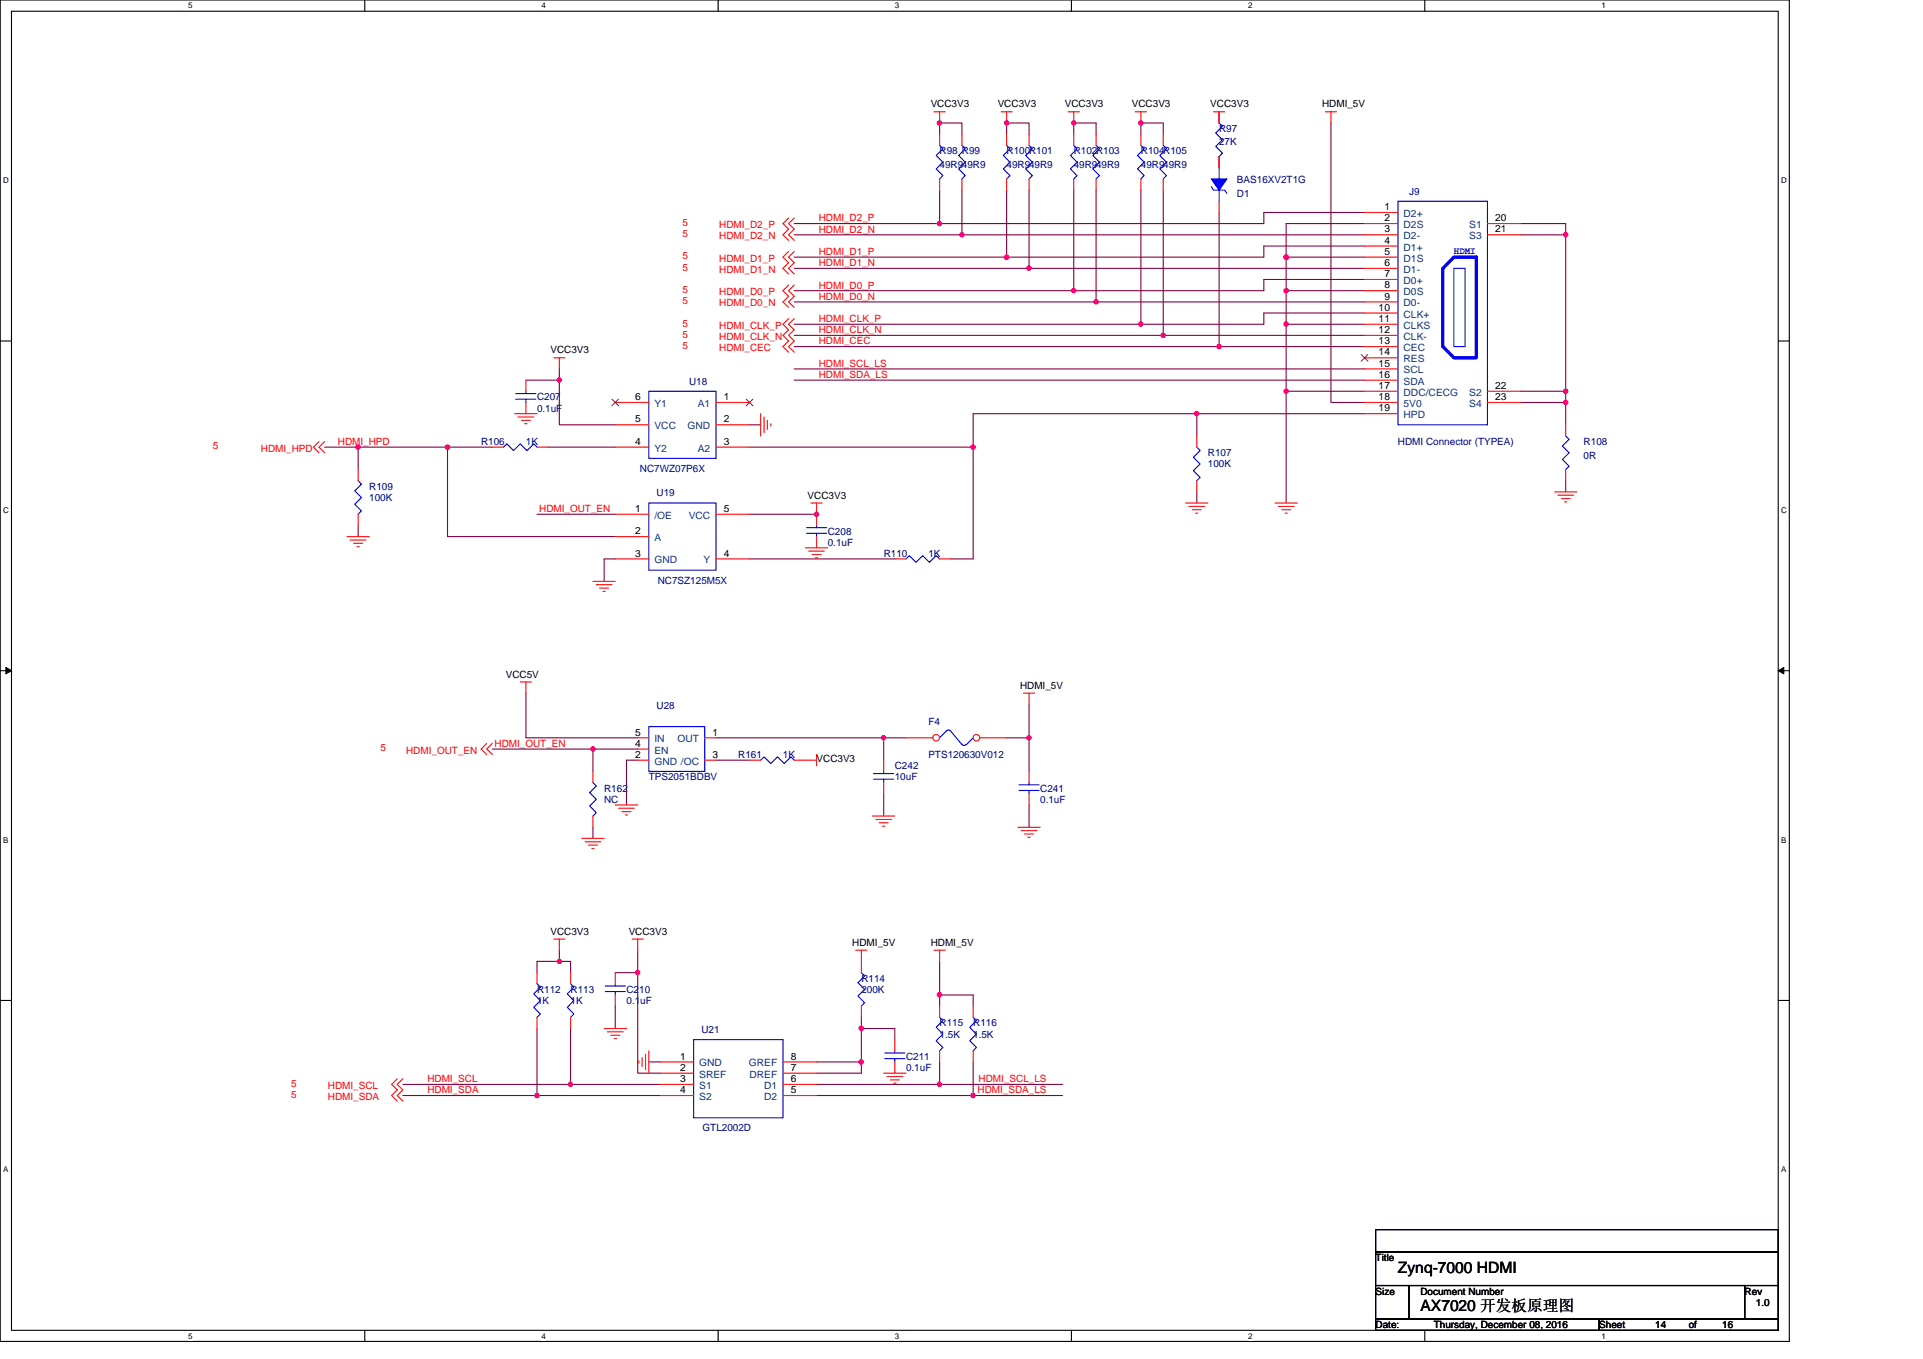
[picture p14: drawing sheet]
<svg xmlns="http://www.w3.org/2000/svg" width="297mm" height="210mm" viewBox="0 0 297 210" stroke-linecap="round" stroke-linejoin="round" font-family="sans-serif">
<defs><g id="words">
<g font-size="2.4">
<text x="215.9" y="196.7">Zynq-7000 HDMI</text>
<text x="219.4" y="202.5">AX7020 开发板原理图</text>
</g>
<g font-size="1.5">
<text x="143.8" y="16.6">VCC3V3</text>
<text x="154.1" y="16.6">VCC3V3</text>
<text x="164.5" y="16.6">VCC3V3</text>
<text x="174.8" y="16.6">VCC3V3</text>
<text x="186.9" y="16.6">VCC3V3</text>
<text x="204.2" y="16.6">HDMI_5V</text>
<text x="213.8" y="32.5">1</text>
<text x="213.8" y="34.2">2</text>
<text x="213.8" y="35.9">3</text>
<text x="231" y="34.2">20</text>
<text x="231" y="35.9">21</text>
<text x="213.8" y="37.7">4</text>
<text x="213.8" y="39.4">5</text>
<text x="213.8" y="41.1">6</text>
<text x="213.8" y="42.8">7</text>
<text x="213.8" y="44.6">8</text>
<text x="213.8" y="46.3">9</text>
<text x="213" y="48">10</text>
<text x="213" y="49.7">11</text>
<text x="213" y="51.5">12</text>
<text x="213" y="53.2">13</text>
<text x="85" y="54.6">VCC3V3</text>
<text x="213" y="54.9">14</text>
<text x="213" y="56.6">15</text>
<text x="213" y="58.4">16</text>
<text x="98.1" y="65.3">5</text>
<text x="98.1" y="61.8">6</text>
<text x="111.8" y="61.8">1</text>
<text x="111.8" y="65.3">2</text>
<text x="213" y="60.1">17</text>
<text x="213" y="61.8">18</text>
<text x="213" y="63.6">19</text>
<text x="231" y="60.1">22</text>
<text x="231" y="61.8">23</text>
<text x="98.1" y="68.7">4</text>
<text x="111.8" y="68.7">3</text>
<text x="124.8" y="77">VCC3V3</text>
<text x="98.1" y="79.1">1</text>
<text x="98.1" y="82.6">2</text>
<text x="111.8" y="79.1">5</text>
<text x="98.1" y="86">3</text>
<text x="111.8" y="86">4</text>
<text x="78.1" y="104.7">VCC5V</text>
<text x="157.6" y="106.4">HDMI_5V</text>
<text x="98.1" y="113.6">5</text>
<text x="110.1" y="113.6">1</text>
<text x="98.1" y="115.4">4</text>
<text x="98.1" y="117.1">2</text>
<text x="110.1" y="117.1">3</text>
<text x="126.1" y="117.8">VCC3V3</text>
<text x="85" y="144.4">VCC3V3</text>
<text x="97.1" y="144.4">VCC3V3</text>
<text x="131.7" y="146.1">HDMI_5V</text>
<text x="143.8" y="146.1">HDMI_5V</text>
<text x="105" y="163.7">1</text>
<text x="105" y="165.5">2</text>
<text x="105" y="167.2">3</text>
<text x="122.1" y="167.2">6</text>
<text x="122.1" y="163.7">8</text>
<text x="122.1" y="165.5">7</text>
<text x="105" y="168.9">4</text>
<text x="122.1" y="168.9">5</text>
<text x="212.5" y="194.9">Title</text>
<text x="212.5" y="200">Size</text>
<text x="219.4" y="200">Document Number</text>
<text x="269.5" y="200">Rev</text>
<text x="271.2" y="201.8">1.0</text>
<text x="212.5" y="205.2">Date:</text>
<text x="221.5" y="205.2">Thursday, December 08, 2016</text>
<text x="247" y="205.2">Sheet</text>
<text x="255.7" y="205.2">14</text>
<text x="260.9" y="205.2">of</text>
<text x="266" y="205.2">16</text>
</g>
<g font-size="1.5" fill="#000080">
<text x="145.1" y="23.9">R98 R99</text>
<text x="155.5" y="23.9">R100R101</text>
<text x="165.9" y="23.9">R102R103</text>
<text x="176.2" y="23.9">R104R105</text>
<text x="188.3" y="20.4">R97</text>
<text x="188.3" y="22.5">27K</text>
<text x="145.1" y="25.9">49R949R9</text>
<text x="155.5" y="25.9">49R949R9</text>
<text x="165.9" y="25.9">49R949R9</text>
<text x="176.2" y="25.9">49R949R9</text>
<text x="191.1" y="28.3">BAS16XV2T1G</text>
<text x="191.1" y="30.4">D1</text>
<text x="217.7" y="30.1">J9</text>
<text x="106.4" y="59.4">U18</text>
<text x="82.9" y="61.8">C207</text>
<text x="82.9" y="63.6">0.1uF</text>
<text x="74.3" y="68.8">R106</text>
<text x="81.2" y="68.8">1K</text>
<text x="186.6" y="70.5">R107</text>
<text x="215.9" y="68.8">HDMI Connector (TYPEA)</text>
<text x="244.6" y="68.8">R108</text>
<text x="244.6" y="70.8">0R</text>
<text x="57" y="75.7">R109</text>
<text x="57" y="77.4">100K</text>
<text x="98.8" y="72.9">NC7WZ07P6X</text>
<text x="101.4" y="76.7">U19</text>
<text x="186.6" y="72.2">100K</text>
<text x="127.9" y="82.6">C208</text>
<text x="127.9" y="84.3">0.1uF</text>
<text x="136.5" y="86">R110</text>
<text x="143.4" y="86">1K</text>
<text x="101.6" y="90.2">NC7SZ125M5X</text>
<text x="101.4" y="109.5">U28</text>
<text x="143.4" y="112">F4</text>
<text x="114" y="117.1">R161</text>
<text x="120.9" y="117.1">1K</text>
<text x="138.2" y="118.9">C242</text>
<text x="143.4" y="117.1">PTS120630V012</text>
<text x="93.3" y="122.3">R162</text>
<text x="93.3" y="124">NC</text>
<text x="100.2" y="120.6">TPS2051BDBV</text>
<text x="138.2" y="120.6">10uF</text>
<text x="160.7" y="122.3">C241</text>
<text x="160.7" y="124">0.1uF</text>
<text x="82.9" y="153.4">R112</text>
<text x="82.9" y="155.1">1K</text>
<text x="88.1" y="153.4">R113</text>
<text x="88.1" y="155.1">1K</text>
<text x="96.8" y="153.4">C210</text>
<text x="96.8" y="155.1">0.1uF</text>
<text x="133.1" y="151.7">R114</text>
<text x="133.1" y="153.4">200K</text>
<text x="108.3" y="159.6">U21</text>
<text x="145.1" y="158.6">R115</text>
<text x="145.1" y="160.3">1.5K</text>
<text x="150.3" y="158.6">R116</text>
<text x="150.3" y="160.3">1.5K</text>
<text x="140" y="163.8">C211</text>
<text x="140" y="165.5">0.1uF</text>
<text x="108.5" y="174.8">GTL2002D</text>
</g>
<g font-size="1.5" fill="#f00">
<text x="105.4" y="34.9">5</text>
<text x="111.1" y="35.3">HDMI_D2_P</text>
<text x="126.5" y="34.2">HDMI_D2_P</text>
<text x="126.5" y="35.9">HDMI_D2_N</text>
<text x="105.4" y="36.6">5</text>
<text x="105.4" y="40.1">5</text>
<text x="105.4" y="41.8">5</text>
<text x="111.1" y="37">HDMI_D2_N</text>
<text x="111.1" y="40.4">HDMI_D1_P</text>
<text x="126.5" y="39.4">HDMI_D1_P</text>
<text x="126.5" y="41.1">HDMI_D1_N</text>
<text x="105.4" y="45.3">5</text>
<text x="105.4" y="47">5</text>
<text x="111.1" y="42.2">HDMI_D1_N</text>
<text x="111.1" y="45.6">HDMI_D0_P</text>
<text x="111.1" y="47.3">HDMI_D0_N</text>
<text x="126.5" y="44.6">HDMI_D0_P</text>
<text x="126.5" y="46.3">HDMI_D0_N</text>
<text x="105.4" y="50.5">5</text>
<text x="105.4" y="52.2">5</text>
<text x="105.4" y="53.9">5</text>
<text x="111.1" y="50.8">HDMI_CLK_P</text>
<text x="111.1" y="52.5">HDMI_CLK_N</text>
<text x="126.5" y="49.8">HDMI_CLK_P</text>
<text x="126.5" y="51.5">HDMI_CLK_N</text>
<text x="126.5" y="53.2">HDMI_CEC</text>
<text x="111.1" y="54.3">HDMI_CEC</text>
<text x="126.5" y="58.4">HDMI_SDA_LS</text>
<text x="126.5" y="56.7">HDMI_SCL_LS</text>
<text x="32.9" y="69.4">5</text>
<text x="40.3" y="69.8">HDMI_HPD</text>
<text x="52.2" y="68.7">HDMI_HPD</text>
<text x="83.3" y="79.1">HDMI_OUT_EN</text>
<text x="58.8" y="116.1">5</text>
<text x="62.7" y="116.4">HDMI_OUT_EN</text>
<text x="76.4" y="115.4">HDMI_OUT_EN</text>
<text x="45" y="167.9">5</text>
<text x="66" y="167.2">HDMI_SCL</text>
<text x="151.2" y="167.2">HDMI_SCL_LS</text>
<text x="45" y="169.6">5</text>
<text x="50.6" y="168.3">HDMI_SCL</text>
<text x="50.6" y="170">HDMI_SDA</text>
<text x="66" y="168.9">HDMI_SDA</text>
<text x="151" y="168.9">HDMI_SDA_LS</text>
</g>
<g font-size="1.5" fill="#004080">
<text x="216.8" y="33.5">D2+</text>
<text x="216.8" y="35.2">D2S</text>
<text x="226.9" y="35.2">S1</text>
<text x="216.8" y="37">D2-</text>
<text x="216.8" y="38.7">D1+</text>
<text x="216.8" y="40.4">D1S</text>
<text x="226.9" y="37">S3</text>
<text x="216.8" y="42.2">D1-</text>
<text x="216.8" y="43.9">D0+</text>
<text x="216.8" y="45.6">D0S</text>
<text x="216.8" y="47.3">D0-</text>
<text x="216.8" y="49.1">CLK+</text>
<text x="216.8" y="50.8">CLKS</text>
<text x="216.8" y="52.5">CLK-</text>
<text x="216.8" y="54.3">CEC</text>
<text x="216.8" y="56">RES</text>
<text x="216.8" y="57.7">SCL</text>
<text x="216.8" y="59.4">SDA</text>
<text x="101.1" y="62.9">Y1</text>
<text x="107.8" y="62.9">A1</text>
<text x="216.8" y="61.2">DDC/CECG</text>
<text x="216.8" y="62.9">5V0</text>
<text x="216.8" y="64.6">HPD</text>
<text x="226.9" y="61.2">S2</text>
<text x="226.9" y="62.9">S4</text>
<text x="101.1" y="69.8">Y2</text>
<text x="101.1" y="66.3">VCC</text>
<text x="106.2" y="66.3">GND</text>
<text x="107.8" y="69.8">A2</text>
<text x="101.1" y="80.2">/OE</text>
<text x="101.1" y="83.6">A</text>
<text x="106.4" y="80.2">VCC</text>
<text x="101.1" y="87.1">GND</text>
<text x="108.7" y="87.1">Y</text>
<text x="101.1" y="114.7">IN</text>
<text x="101.1" y="116.4">EN</text>
<text x="101.1" y="118.2">GND /OC</text>
<text x="104.6" y="114.7">OUT</text>
<text x="108" y="164.8">GND</text>
<text x="108" y="166.5">SREF</text>
<text x="115.7" y="164.8">GREF</text>
<text x="115.8" y="166.5">DREF</text>
<text x="108" y="168.3">S1</text>
<text x="108" y="170">S2</text>
<text x="118" y="170">D2</text>
<text x="118" y="168.3">D1</text>
</g>
<text font-size="1.5" fill="#00f" x="224.6" y="39.3">HDMI</text>
<g font-size="1.2">
<text x="29.1" y="1.3">5</text>
<text x="83.6" y="1.3">4</text>
<text x="138.2" y="1.3">3</text>
<text x="192.8" y="1.3">2</text>
<text x="247.4" y="1.3">1</text>
<text x=".5" y="28.3">D</text>
<text x="275.1" y="28.3">D</text>
<text x=".5" y="79.2">C</text>
<text x="275.1" y="79.2">C</text>
<text x=".5" y="130.2">B</text>
<text x="275.1" y="130.2">B</text>
<text x=".5" y="181.1">A</text>
<text x="275.1" y="181.1">A</text>
<text x="29.1" y="206.8">5</text>
<text x="83.6" y="206.8">4</text>
<text x="138.2" y="206.8">3</text>
<text x="192.8" y="206.8">2</text>
<text x="247.4" y="206.8">1</text>
</g>
</g></defs>
<path d="M0 0h276.4v207.3h-276.4zM1.8 1.7h272.9v203.8h-272.9z" fill="none" stroke="#000" stroke-width=".17"/>
<g fill="#fff">
<path d="M29.1 .2h.6v1.4h-.6z"/>
<path d="M29.1 205.7h.6v1.4h-.6z"/>
</g>
<path d="M56.3 0v1.7M56.3 205.5v1.8" fill="none" stroke="#000" stroke-width=".17"/>
<g fill="#fff">
<path d="M83.6 .2h.7v1.4h-.7z"/>
<path d="M83.6 205.7h.7v1.4h-.7z"/>
</g>
<path d="M110.9 0v1.7M110.9 205.5v1.8" fill="none" stroke="#000" stroke-width=".17"/>
<g fill="#fff">
<path d="M138.2 .2h.7v1.4h-.7z"/>
<path d="M138.2 205.7h.7v1.4h-.7z"/>
</g>
<path d="M165.5 0v1.7M165.5 205.5v1.8" fill="none" stroke="#000" stroke-width=".17"/>
<g fill="#fff">
<path d="M192.8 .2h.6v1.4h-.6z"/>
<path d="M192.8 205.7h.6v1.4h-.6z"/>
</g>
<path d="M220.1 0v1.7M220.1 205.5v1.8" fill="none" stroke="#000" stroke-width=".17"/>
<g fill="#fff">
<path d="M247.4 .2h.6v1.4h-.6z"/>
<path d="M247.4 205.7h.6v1.4h-.6z"/>
<path d="M.5 27.2h.8v1.4h-.8z"/>
<path d="M275.1 27.2h.9v1.4h-.9z"/>
<path d="M.5 78.1h.8v1.4h-.8z"/>
<path d="M275.1 78.1h.9v1.4h-.9z"/>
</g>
<path d="M0 52.7h1.8M274.7 52.7h1.7" fill="none" stroke="#000" stroke-width=".17"/>
<g fill="#fff">
<path d="M.5 129.1h.8v1.4h-.8z"/>
<path d="M275.1 129.1h.8v1.4h-.8z"/>
</g>
<path d="M0 103.6h1.8M274.7 103.6h1.7" fill="none" stroke="#000" stroke-width=".17"/>
<path d="M.9 103.1l.9 .5-.9 .5zM274.7 103.6l.8-.5v1z" fill="#000" stroke="#000" stroke-width=".15"/>
<g fill="#fff">
<path d="M.5 180h.8v1.4h-.8z"/>
<path d="M275.1 180h.8v1.4h-.8z"/>
</g>
<path d="M0 154.6h1.8M274.7 154.6h1.7M212.5 190h62.2v3.5h-62.2zM212.5 193.5h62.2v5.1h-62.2zM212.5 198.6h5.2v5.2h-5.2zM217.7 198.6h51.8v5.2h-51.8zM269.5 198.6h5.2v5.2h-5.2zM212.5 203.8h34.5v1.7h-34.5zM247 203.8h27.7v1.7h-27.7z" fill="none" stroke="#000" stroke-width=".17"/>
<g fill="none" stroke="#800040" stroke-width=".17">
<path d="M188.3 17.3v1.7M205.6 19v43.2h5.2M122.7 36.3h25.9M122.7 39.7h32.8M122.7 34.5h22.4M145.1 20.7v-1.7h3.5v1.7M145.1 29.4v5.1M148.6 36.3h62.2M148.6 29.4v6.9M155.5 20.7v-1.7h3.5v1.7M155.5 29.4v10.3M159 29.4v12.1"/>
<path d="M165.9 20.7v-1.7h3.4v1.7M165.9 29.4v15.5M169.3 29.4v17.3M176.2 20.7v-1.7h3.5v1.7M176.2 29.4v20.7M179.7 29.4v22.4M188.3 24.2v1.7M188.3 32.8v20.8h22.5M198.7 39.7v5.2M198.7 39.7h12.1M210.8 32.8h-15.6v1.7h-50.1M210.8 34.5h-12.1v5.2"/>
<path d="M210.8 38h-15.6v1.7h-39.7M234.9 34.5h6.9v1.8M234.9 36.3h6.9M241.8 36.3v24.2M81.2 58.7h5.2M86.4 58.7v6.9h8.6M86.4 57v1.7M122.7 50.1h53.5M122.7 51.8h57M122.7 44.9h43.2M122.7 58.7h88.1M122.7 57h88.1"/>
<path d="M122.7 41.5h36.3M122.7 46.7h46.6M122.7 53.6h65.6M159 41.5h51.8M169.3 46.7h41.5M179.7 51.8h31.1M198.7 44.9v5.2M198.7 50.1v10.4M198.7 44.9h12.1M198.7 50.1h12.1M210.8 43.2h-15.6v1.7h-29.3M210.8 48.4h-15.6v1.7h-19"/>
<path d="M50.1 69.1h5.2M55.3 69.1h13.8M55.3 69.1v3.5M69.1 69.1h6.9M69.1 69.1v13.8h25.9M82.9 79.5h12.1M84.7 69.1h10.3M115.8 69.1h34.5M115.8 65.6h1.7M115.8 79.5h10.3M150.3 69.1v17.3h-3.4M184.9 63.9v3.5"/>
<path d="M184.9 63.9h25.9M184.9 76v1.7M184.9 63.9h-34.6v5.2M198.7 60.5v17.2M198.7 60.5h12.1M234.9 60.5h6.9M234.9 62.2h6.9v3.4M241.8 74.3v1.7M241.8 60.5v1.7M55.3 81.2v1.7M95 86.4h-1.7v3.4M115.8 86.4h22.4"/>
<path d="M76 115.7h15.6v3.5M81.2 107.1v6.9h17.3M91.6 115.7h6.9M98.5 117.5h-1.7v6.9M110.6 114h25.9v3.5M110.6 117.5h5.2M136.5 114h3.5M155.5 114h3.5M159 108.8v5.2M159 114v5.2M91.6 127.8v1.7M136.5 122.6v3.5"/>
<path d="M159 124.4v3.4M82.9 158.9v10.4h19.1M86.4 148.5h1.7v1.8M86.4 148.5h-3.5v1.8M86.4 146.8v1.7M88.1 158.9v8.7h13.9M95 150.3h3.5M95 155.4v3.5M98.5 150.3v15.5h3.5M98.5 146.8v3.5M133.1 158.9h5.1v1.7M133.1 158.9v5.2"/>
<path d="M133.1 157.2v1.7M145.1 153.7h5.2v1.7M145.1 153.7v1.7M145.1 148.5v5.2M62.2 167.6h25.9M62.2 169.3h20.7M100.2 164.1h1.8M126.1 167.6h19M126.1 169.3h24.2M126.1 164.1h7M133.1 164.1v1.7h-7M145.1 167.6h19"/>
<path d="M145.1 164.1v3.5M150.3 164.1v5.2M150.3 169.3h13.8"/>
</g>
<g fill="#f0f" stroke="#f0f" stroke-width=".17">
<circle cx="169.3" cy="46.6" r=".34"/>
<circle cx="184.8" cy="63.9" r=".34"/>
<circle cx="198.7" cy="39.7" r=".34"/>
<circle cx="198.7" cy="44.9" r=".33"/>
<circle cx="179.7" cy="51.8" r=".34"/>
<circle cx="198.7" cy="50.1" r=".34"/>
<circle cx="198.7" cy="60.4" r=".34"/>
<circle cx="241.9" cy="36.3" r=".33"/>
<circle cx="155.5" cy="39.7" r=".34"/>
<circle cx="165.8" cy="44.9" r=".33"/>
<circle cx="176.2" cy="50.1" r=".34"/>
<circle cx="241.9" cy="62.2" r=".33"/>
<circle cx="241.8" cy="60.4" r=".34"/>
<circle cx="158.9" cy="41.4" r=".34"/>
<circle cx="148.6" cy="36.3" r=".33"/>
<circle cx="145.1" cy="19" r=".33"/>
<circle cx="145.1" cy="34.5" r=".34"/>
<circle cx="155.5" cy="19" r=".33"/>
<circle cx="165.8" cy="19" r=".33"/>
<circle cx="176.2" cy="19" r=".33"/>
<circle cx="188.3" cy="53.5" r=".33"/>
<circle cx="150.3" cy="69.1" r=".34"/>
<circle cx="69.1" cy="69.1" r=".34"/>
<circle cx="86.4" cy="58.7" r=".34"/>
<circle cx="126.1" cy="79.4" r=".33"/>
<circle cx="55.3" cy="69.1" r=".34"/>
<circle cx="86.4" cy="148.5" r=".33"/>
<circle cx="88.1" cy="167.5" r=".34"/>
<circle cx="82.9" cy="169.3" r=".34"/>
<circle cx="145.1" cy="153.7" r=".34"/>
<circle cx="145.1" cy="167.5" r=".34"/>
<circle cx="150.3" cy="169.3" r=".34"/>
<circle cx="133" cy="164.1" r=".34"/>
<circle cx="98.5" cy="150.3" r=".34"/>
<circle cx="158.9" cy="114" r=".33"/>
<circle cx="136.5" cy="114" r=".33"/>
<circle cx="91.6" cy="115.7" r=".34"/>
<circle cx="133" cy="158.9" r=".34"/>
</g>
<g fill="none" stroke="#f00" stroke-width=".17">
<path d="M144.3 17.3h1.7M145.1 17.3v1.7M154.6 17.3h1.8M155.5 17.3v1.7M165 17.3h1.7M165.9 17.3v1.7M175.4 17.3h1.7M176.2 17.3v1.7M187.4 17.3h1.8M188.3 17.3v1.7M204.7 17.3h1.8M205.6 17.3v1.7"/>
<path d="M121.8 33.7l-.9 .8 .9 .9-.9 .9 .9 .8M121.8 38.9l-.9 .8 .9 .9-.9 .9 .9 .8M122.7 33.7l-.9 .8 .9 .9-.9 .9 .9 .8M122.7 38.9l-.9 .8 .9 .9-.9 .9 .9 .8M85.6 55.3h1.7M86.4 55.3v1.7M121.8 44l-.9 .9 .9 .9-.9 .9 .9 .8M121.8 49.2l-.9 .9 .9 .9-.9 .8 .9 .9-.9 .9 .9 .8M122.7 44l-.9 .9 .9 .9-.9 .9 .9 .8M122.7 49.2l-.9 .9 .9 .9-.9 .8 .9 .9-.9 .9 .9 .8M49.3 68.2l-.9 .9 .9 .9M50.1 68.2l-.8 .9 .8 .9"/>
<path d="M79.5 63.9h3.4M80 64.4h2.4M80.5 65h1.4M81 65.5h.4M117.5 63.9v3.5M118 64.4v2.4M118.5 65v1.3M119.1 65.5v.3M125.3 77.7h1.7M126.1 77.7v1.8M183.1 77.7h3.5M183.6 78.3h2.5"/>
<path d="M184.2 78.8h1.3M184.7 79.3h.3M197 77.7h3.4M197.5 78.3h2.4M198 78.8h1.4M198.5 79.3h.4M240.1 76h3.5M240.6 76.5h2.5M241.2 77h1.3M241.7 77.6h.3M53.6 82.9h3.4M54.1 83.4h2.4"/>
<path d="M54.6 83.9h1.4M55.1 84.5h.4M91.6 89.8h3.4M92.1 90.3h2.4M92.6 90.9h1.4M93.2 91.4h.3M124.4 84.6h3.5M124.9 85.2h2.4M125.5 85.7h1.3M126 86.2h.3M75.2 114.9l-.9 .8 .9 .9M76 114.9l-.8 .8 .8 .9"/>
<path d="M80.4 105.4h1.7M81.2 105.4v1.7M98.5 114h1.7M98.5 115.7h1.7M98.5 117.5h1.7M108.9 117.5h1.7M108.9 114h1.7M124.4 117.5h1.7M126.1 116.6v1.7M158.1 107.1h1.7M159 107.1v1.7M89.9 129.5h3.4"/>
<path d="M90.4 130.1h2.4M90.9 130.6h1.4M91.4 131.1h.4M95 124.4h3.5M95.6 124.9h2.4M96.1 125.4h1.4M96.6 125.9h.3M134.8 126.1h3.4M135.3 126.6h2.4M135.8 127.1h1.4M136.3 127.7h.4M157.2 127.8h3.5"/>
<path d="M157.7 128.3h2.5M158.3 128.9h1.3M158.8 129.4h.3M85.6 145.1h1.7M86.4 145.1v1.7M88.1 150.3v1.7M88.1 157.2v1.7M93.3 158.9h3.5M93.8 159.4h2.5M94.4 160h1.3M97.6 145.1h1.8M98.5 145.1v1.7"/>
<path d="M132.2 146.8h1.7M133.1 146.8v1.7M144.3 146.8h1.7M145.1 146.8v1.7M61.4 166.7l-.9 .9 .9 .8-.9 .9 .9 .8M62.2 166.7l-.8 .9 .8 .8-.8 .9 .8 .8M94.9 160.5h.3M98.7 163.9v.4M99.2 163.4v1.4M99.7 162.9v2.4M100.2 162.4v3.4M136.5 165.8h3.5"/>
<path d="M137 166.3h2.4M137.5 166.9h1.4M138 167.4h.4"/>
</g>
<path d="M100.2 112.3h8.7v6.9h-8.7zM146.9 112.9l-.6-.1-1.2 1.2M146.9 113l1.7 2M148.6 115l.3 .2 .3-.2M150.3 114l-1 1M88.1 152l.5 .5-1 1.1 1 1-1 1 1 1.1-.5 .5" fill="none" stroke="#00f" stroke-width=".17"/>
<circle cx="144.6" cy="114" r=".51" fill="#fff" stroke="#f00" stroke-width=".17"/>
<path d="M140 114h4.1" fill="none" stroke="#f00" stroke-width=".17"/>
<circle cx="150.8" cy="114" r=".51" fill="#fff" stroke="#f00" stroke-width=".17"/>
<g fill="none" stroke="#f00" stroke-width=".17">
<path d="M188.3 17.3v1.7M145.1 20.7v1.8M145.1 27.6v1.8M148.6 20.7v1.8M148.6 27.6v1.8M155.5 20.7v1.8M155.5 27.6v1.8M159 20.7v1.8M159 27.6v1.8M165.9 20.7v1.8M165.9 27.6v1.8M169.3 20.7v1.8"/>
<path d="M169.3 27.6v1.8M176.2 20.7v1.8M176.2 27.6v1.8M179.7 20.7v1.8M179.7 27.6v1.8M188.3 24.2v1.7zM188.3 31.1v1.7M210.8 32.8h5.1M210.8 34.5h5.1M210.8 36.3h5.1M210.8 38h5.1M210.8 39.7h5.1"/>
<path d="M229.8 34.5h5.1M229.8 36.3h5.1M81.2 58.7v1.8M210.8 41.5h5.1M210.8 43.2h5.1M210.8 44.9h5.1M210.8 46.7h5.1M210.8 48.4h5.1M210.8 50.1h5.1M210.8 51.8h5.1M210.8 53.6h5.1M210.8 55.3h5.1"/>
<path d="M210.8 57h5.1M210.8 58.7h5.1M55.3 72.6v1.7M55.3 79.5v1.7M76 69.1h1.8M81.2 62.2v1.7M82.9 69.1h1.8M95 79.5h5.2M95 69.1h5.2M95 65.6h5.2M95 62.2h5.2M110.6 79.5h5.2"/>
<path d="M110.6 62.2h5.2M110.6 65.6h5.2M110.6 69.1h5.2M126.1 79.5v1.7M184.9 67.4v1.7M184.9 74.3v1.7M210.8 60.5h5.1M210.8 62.2h5.1M210.8 63.9h5.1M229.8 60.5h5.1M229.8 62.2h5.1M241.8 65.6v1.8"/>
<path d="M241.8 72.6v1.7M95 82.9h5.2M95 86.4h5.2M110.6 86.4h5.2M126.1 82.9v1.7M138.2 86.4h1.8M145.1 86.4h1.8M91.6 119.2v1.7M115.8 117.5h1.7M122.7 117.5h1.7M136.5 117.5v1.7M151.4 114h4.1"/>
<path d="M159 119.2v1.7M91.6 126.1v1.7M136.5 120.9v1.7M159 122.6v1.8M82.9 150.3v1.7M82.9 157.2v1.7M95 150.3v1.7M95 153.7v1.7M133.1 148.5v1.8M133.1 155.4v1.8M145.1 155.4v1.8M150.3 155.4v1.8"/>
<path d="M102 164.1h5.1M102 165.8h5.1M102 167.6h5.1M102 169.3h5.1M120.9 169.3h5.2M120.9 167.6h5.2M120.9 165.8h5.2M120.9 164.1h5.2M138.2 160.6v1.8M138.2 164.1v1.7M145.1 162.4v1.7M150.3 162.4v1.7"/>
</g>
<g fill="none" stroke="#00f" stroke-width=".17">
<path d="M188.3 19l.5 .5-1 1.1 1 1-1 1 1 1.1-.5 .5M145.1 22.5l.5 .5-1 1 1 1.1-1 1 1 1-.5 .5M148.6 22.5l.5 .5-1 1 1 1.1-1 1 1 1-.5 .5M155.5 22.5l.5 .5-1 1 1 1.1-1 1 1 1-.5 .5M159 22.5l.5 .5-1.1 1 1.1 1.1-1.1 1 1.1 1-.5 .5M165.9 22.5l.5 .5-1 1 1 1.1-1 1 1 1-.5 .5M169.3 22.5l.5 .5-1 1 1 1.1-1 1 1 1-.5 .5M176.2 22.5l.5 .5-1 1 1 1.1-1 1 1 1-.5 .5M179.7 22.5l.5 .5-1 1 1 1.1-1 1 1 1-.5 .5M187.1 28.9l.3 .5h1.8l.3 .5M188.3 25.9v1.7M188.3 29.4v1.7"/>
<path d="M215.9 31.1h13.9v34.5h-13.9zM224.6 41.5h1.7v12.1h-1.7zM55.3 74.3l.5 .5-1 1 1 1.1-1 1 1 1.1-.5 .5M77.8 69.1l.5-.5 1 1 1.1-1 1 1 1-1 .5 .5M79.7 61.7h3.1M79.7 60.8h3.1M81.2 60.5v.3M81.2 61.7v.5M100.2 77.7h10.4v10.4h-10.4zM100.2 60.5h10.4v10.3h-10.4zM184.9 69.1l.5 .5-1.1 1.1 1.1 1-1.1 1 1.1 1.1-.5 .5M241.8 67.4l.6 .5-1.1 1 1.1 1.1-1.1 1 1.1 1-.6 .6"/>
<path d="M124.6 82.4h3.1M124.6 81.5h3.1M126.1 81.2v.3M126.1 82.4v.5M140 86.4l.5-.5 1 1 1-1 1.1 1 1-1 .5 .5M117.5 117.5l.5-.6 1.1 1.1 1-1.1 1 1.1 1.1-1.1 .5 .6M134.9 119.5h3.1M136.5 119.2v.3M91.6 120.9l.5 .5-1 1.1 1 1-1 1 1 1.1-.5 .5M134.9 120.4h3.1M136.5 120.4v.5M157.4 122.1h3.1"/>
<path d="M157.4 121.3h3.1M159 120.9v.4M159 122.1v.5M82.9 152l.6 .5-1.1 1.1 1.1 1-1.1 1 1.1 1.1-.6 .5M93.5 153.2h3.1M93.5 152.4h3.1M95 152v.4M95 153.2v.5M133.1 150.3l.5 .5-1.1 1 1.1 1.1-1.1 1 1.1 1-.5 .5M145.1 157.2l.5 .5-1 1 1 1.1-1 1 1 1-.5 .6M150.3 157.2l.5 .5-1 1 1 1.1-1 1 1 1-.5 .6M107.1 160.6h13.8v12.1h-13.8z"/>
<path d="M136.7 163.6h3.1M136.7 162.7h3.1M138.2 162.4v.3M138.2 163.6v.5"/>
</g>
<path d="M187.1 27.6h2.4l-1.2 1.8z" fill-rule="evenodd" fill="#00f" stroke="#00f" stroke-width=".17"/>
<path d="M224.6 39.7h3.4v15.6h-3.4l-1.7-1.7v-12.1z" fill="none" stroke="#00f" stroke-width=".51"/>
<path d="M210.3 54.8l1 1M211.3 54.8l-1.1 1M94.5 61.7l1.1 1M95.5 61.7l-1 1M115.3 61.7l1 1M116.3 61.7l-1.1 1" fill="none" stroke="#804000" stroke-width=".15"/>
<g fill="#f0f" stroke="#f0f" stroke-width=".17">
<circle cx="169.3" cy="46.6" r=".34"/>
<circle cx="184.8" cy="63.9" r=".34"/>
<circle cx="198.7" cy="39.7" r=".34"/>
<circle cx="198.7" cy="44.9" r=".33"/>
<circle cx="179.7" cy="51.8" r=".34"/>
<circle cx="198.7" cy="50.1" r=".34"/>
<circle cx="198.7" cy="60.4" r=".34"/>
<circle cx="241.9" cy="36.3" r=".33"/>
<circle cx="155.5" cy="39.7" r=".34"/>
<circle cx="165.8" cy="44.9" r=".33"/>
<circle cx="176.2" cy="50.1" r=".34"/>
<circle cx="241.9" cy="62.2" r=".33"/>
<circle cx="241.8" cy="60.4" r=".34"/>
<circle cx="158.9" cy="41.4" r=".34"/>
<circle cx="148.6" cy="36.3" r=".33"/>
<circle cx="145.1" cy="19" r=".33"/>
<circle cx="145.1" cy="34.5" r=".34"/>
<circle cx="155.5" cy="19" r=".33"/>
<circle cx="165.8" cy="19" r=".33"/>
<circle cx="176.2" cy="19" r=".33"/>
<circle cx="188.3" cy="53.5" r=".33"/>
<circle cx="150.3" cy="69.1" r=".34"/>
<circle cx="69.1" cy="69.1" r=".34"/>
<circle cx="86.4" cy="58.7" r=".34"/>
<circle cx="126.1" cy="79.4" r=".33"/>
<circle cx="55.3" cy="69.1" r=".34"/>
<circle cx="86.4" cy="148.5" r=".33"/>
<circle cx="88.1" cy="167.5" r=".34"/>
<circle cx="82.9" cy="169.3" r=".34"/>
<circle cx="145.1" cy="153.7" r=".34"/>
<circle cx="145.1" cy="167.5" r=".34"/>
<circle cx="150.3" cy="169.3" r=".34"/>
<circle cx="133" cy="164.1" r=".34"/>
<circle cx="98.5" cy="150.3" r=".34"/>
<circle cx="158.9" cy="114" r=".33"/>
<circle cx="136.5" cy="114" r=".33"/>
<circle cx="91.6" cy="115.7" r=".34"/>
<circle cx="133" cy="158.9" r=".34"/>
</g>
<use href="#words"/>
</svg>
